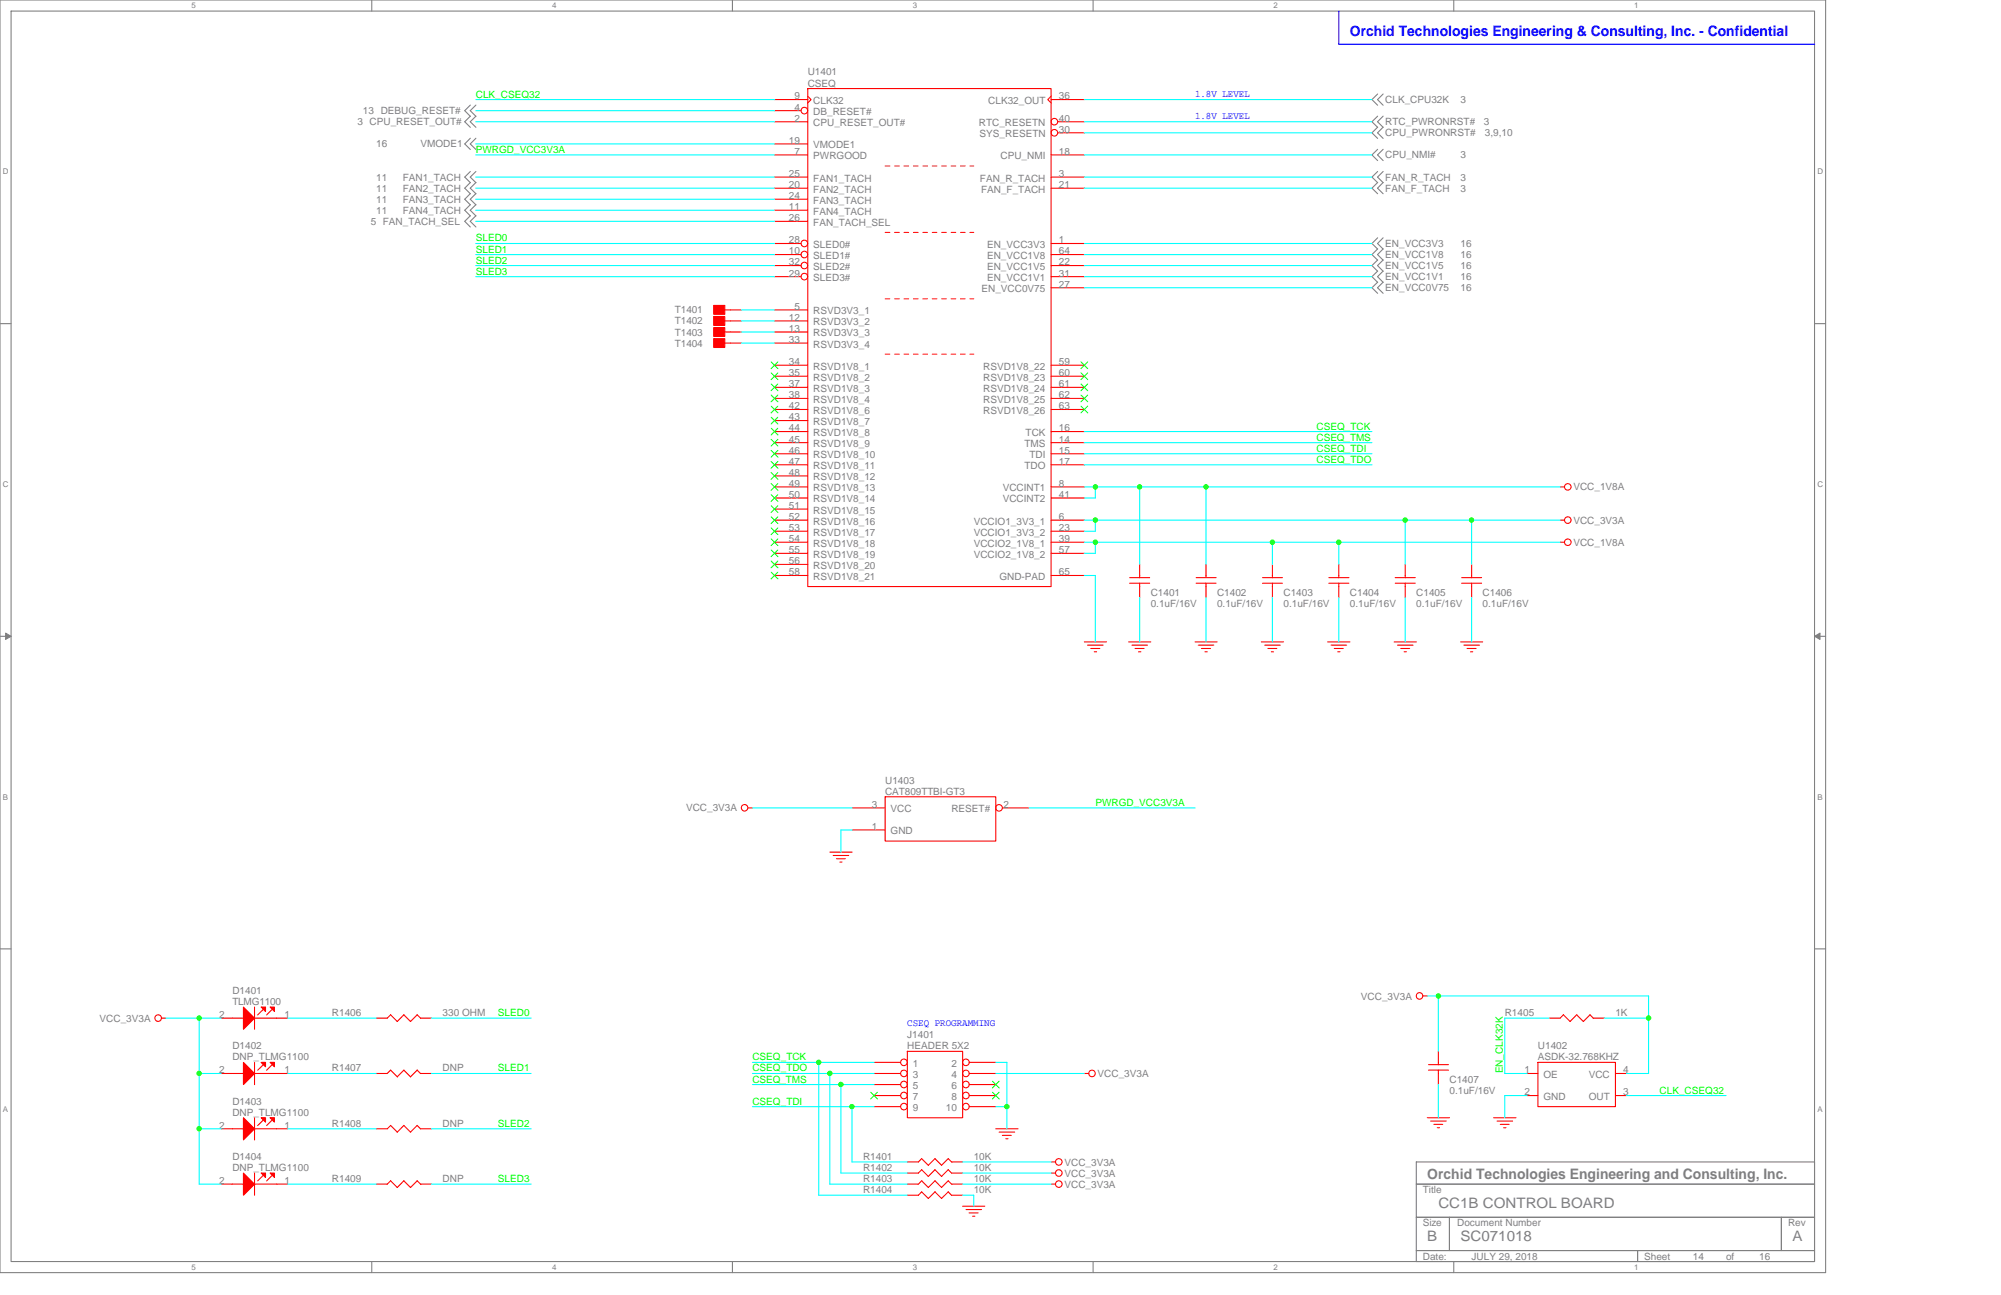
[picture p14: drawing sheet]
<svg xmlns="http://www.w3.org/2000/svg" width="432mm" height="279mm" viewBox="0 0 432 279" stroke-linecap="round" stroke-linejoin="round" font-family="sans-serif">
<defs><g id="words">
<text font-size="3.1" fill="#00f" x="291.3" y="7.7">Orchid Technologies Engineering &amp; Consulting, Inc. - Confidential</text>
<g font-size="3.1" fill="#808080">
<text x="308" y="254.3">Orchid Technologies Engineering and Consulting, Inc.</text>
<text x="310.4" y="260.7">CC1B CONTROL BOARD</text>
<text x="308" y="267.8">B</text>
<text x="315.2" y="267.8">SC071018</text>
<text x="386.8" y="267.8">A</text>
</g>
<g font-size="2.2" fill="#808080">
<text x="174.3" y="16.3">U1401</text>
<text x="171.4" y="21.5">9</text>
<text x="171.4" y="23.9">4</text>
<text x="174.3" y="18.7">CSEQ</text>
<text x="175.5" y="22.5">CLK32</text>
<text x="213.3" y="22.5">CLK32_OUT</text>
<text x="228.5" y="21.5">36</text>
<text x="298.9" y="22.2">CLK_CPU32K</text>
<text x="315.2" y="22.2">3</text>
<text x="77.1" y="27">3 CPU_RESET_OUT#</text>
<text x="78.3" y="24.6">13 DEBUG_RESET#</text>
<text x="171.4" y="26.2">2</text>
<text x="175.5" y="24.8">DB_RESET#</text>
<text x="175.5" y="27.2">CPU_RESET_OUT#</text>
<text x="211.2" y="27.2">RTC_RESETN</text>
<text x="211.4" y="29.6">SYS_RESETN</text>
<text x="228.5" y="28.6">30</text>
<text x="228.5" y="26.2">40</text>
<text x="298.9" y="29.4">CPU_PWRONRST#</text>
<text x="298.9" y="27">RTC_PWRONRST#</text>
<text x="320.2" y="27">3</text>
<text x="320.4" y="29.4">3,9,10</text>
<text x="81.2" y="31.8">16</text>
<text x="90.7" y="31.8">VMODE1</text>
<text x="170.2" y="31">19</text>
<text x="171.4" y="33.4">7</text>
<text x="175.5" y="34.4">PWRGOOD</text>
<text x="175.5" y="32">VMODE1</text>
<text x="215.9" y="34.4">CPU_NMI</text>
<text x="228.5" y="33.4">18</text>
<text x="298.9" y="34.2">CPU_NMI#</text>
<text x="315.2" y="34.2">3</text>
<text x="81.2" y="39">11</text>
<text x="81.2" y="41.3">11</text>
<text x="86.9" y="39">FAN1_TACH</text>
<text x="86.9" y="41.3">FAN2_TACH</text>
<text x="170.2" y="40.6">20</text>
<text x="170.2" y="38.2">25</text>
<text x="175.5" y="41.6">FAN2_TACH</text>
<text x="175.5" y="39.2">FAN1_TACH</text>
<text x="211.5" y="39.2">FAN_R_TACH</text>
<text x="211.7" y="41.6">FAN_F_TACH</text>
<text x="228.5" y="40.6">21</text>
<text x="228.5" y="38.2">3</text>
<text x="298.9" y="39">FAN_R_TACH</text>
<text x="298.9" y="41.3">FAN_F_TACH</text>
<text x="315.2" y="39">3</text>
<text x="315.2" y="41.3">3</text>
<text x="81.2" y="43.7">11</text>
<text x="81.2" y="46.1">11</text>
<text x="86.9" y="43.7">FAN3_TACH</text>
<text x="86.9" y="46.1">FAN4_TACH</text>
<text x="170.2" y="45.3">11</text>
<text x="170.2" y="43">24</text>
<text x="170.2" y="47.7">26</text>
<text x="175.5" y="46.3">FAN4_TACH</text>
<text x="175.5" y="44">FAN3_TACH</text>
<text x="80" y="48.5">5 FAN_TACH_SEL</text>
<text x="170.2" y="52.5">28</text>
<text x="175.5" y="53.5">SLED0#</text>
<text x="175.5" y="48.7">FAN_TACH_SEL</text>
<text x="213" y="53.5">EN_VCC3V3</text>
<text x="228.5" y="52.5">1</text>
<text x="298.9" y="53.3">EN_VCC3V3</text>
<text x="315.2" y="53.3">16</text>
<text x="170.2" y="54.9">10</text>
<text x="170.2" y="57.3">32</text>
<text x="170.2" y="59.7">29</text>
<text x="175.5" y="55.9">SLED1#</text>
<text x="175.5" y="58.3">SLED2#</text>
<text x="213" y="58.3">EN_VCC1V5</text>
<text x="213" y="55.9">EN_VCC1V8</text>
<text x="228.5" y="57.3">22</text>
<text x="228.5" y="54.9">64</text>
<text x="228.5" y="59.7">31</text>
<text x="298.9" y="55.7">EN_VCC1V8</text>
<text x="298.9" y="58.1">EN_VCC1V5</text>
<text x="315.2" y="55.7">16</text>
<text x="315.2" y="58.1">16</text>
<text x="175.5" y="60.7">SLED3#</text>
<text x="211.8" y="63.1">EN_VCC0V75</text>
<text x="213" y="60.7">EN_VCC1V1</text>
<text x="228.5" y="62.1">27</text>
<text x="298.9" y="60.5">EN_VCC1V1</text>
<text x="298.9" y="62.8">EN_VCC0V75</text>
<text x="315.2" y="62.8">16</text>
<text x="315.2" y="60.5">16</text>
<text x="145.6" y="67.6">T1401</text>
<text x="145.6" y="70">T1402</text>
<text x="170.2" y="69.2">12</text>
<text x="170.2" y="71.6">13</text>
<text x="171.4" y="66.8">5</text>
<text x="175.5" y="67.8">RSVD3V3_1</text>
<text x="175.5" y="70.2">RSVD3V3_2</text>
<text x="145.6" y="72.4">T1403</text>
<text x="145.6" y="74.8">T1404</text>
<text x="170.2" y="74">33</text>
<text x="175.5" y="72.6">RSVD3V3_3</text>
<text x="175.5" y="75">RSVD3V3_4</text>
<text x="170.2" y="78.8">34</text>
<text x="170.2" y="81.2">35</text>
<text x="170.2" y="83.5">37</text>
<text x="175.5" y="79.8">RSVD1V8_1</text>
<text x="175.5" y="82.1">RSVD1V8_2</text>
<text x="212.2" y="79.8">RSVD1V8_22</text>
<text x="212.2" y="82.1">RSVD1V8_23</text>
<text x="228.5" y="78.8">59</text>
<text x="228.5" y="81.2">60</text>
<text x="228.5" y="83.5">61</text>
<text x="170.2" y="85.9">38</text>
<text x="170.2" y="88.3">42</text>
<text x="175.5" y="84.5">RSVD1V8_3</text>
<text x="175.5" y="86.9">RSVD1V8_4</text>
<text x="175.5" y="89.3">RSVD1V8_6</text>
<text x="212.2" y="84.5">RSVD1V8_24</text>
<text x="212.2" y="86.9">RSVD1V8_25</text>
<text x="212.2" y="89.3">RSVD1V8_26</text>
<text x="228.5" y="85.9">62</text>
<text x="228.5" y="88.3">63</text>
<text x="170.2" y="90.7">43</text>
<text x="170.2" y="93.1">44</text>
<text x="170.2" y="95.5">45</text>
<text x="175.5" y="91.7">RSVD1V8_7</text>
<text x="175.5" y="94.1">RSVD1V8_8</text>
<text x="221.3" y="94.1">TCK</text>
<text x="228.5" y="95.5">14</text>
<text x="228.5" y="93.1">16</text>
<text x="170.2" y="97.9">46</text>
<text x="170.2" y="100.3">47</text>
<text x="175.5" y="96.5">RSVD1V8_9</text>
<text x="175.5" y="98.9">RSVD1V8_10</text>
<text x="175.5" y="101.3">RSVD1V8_11</text>
<text x="221.1" y="96.5">TMS</text>
<text x="221.1" y="101.3">TDO</text>
<text x="222.2" y="98.9">TDI</text>
<text x="228.5" y="97.9">15</text>
<text x="228.5" y="100.3">17</text>
<text x="170.2" y="102.7">48</text>
<text x="170.2" y="105">49</text>
<text x="170.2" y="107.4">50</text>
<text x="175.5" y="103.7">RSVD1V8_12</text>
<text x="175.5" y="106">RSVD1V8_13</text>
<text x="216.4" y="106">VCCINT1</text>
<text x="228.5" y="105">8</text>
<text x="228.5" y="107.4">41</text>
<text x="339.5" y="105.8">VCC_1V8A</text>
<text x="170.2" y="109.8">51</text>
<text x="170.2" y="112.2">52</text>
<text x="175.5" y="108.4">RSVD1V8_14</text>
<text x="175.5" y="110.8">RSVD1V8_15</text>
<text x="175.5" y="113.2">RSVD1V8_16</text>
<text x="210.1" y="113.2">VCCIO1_3V3_1</text>
<text x="216.4" y="108.4">VCCINT2</text>
<text x="228.5" y="112.2">6</text>
<text x="339.5" y="113">VCC_3V3A</text>
<text x="170.2" y="114.6">53</text>
<text x="170.2" y="117">54</text>
<text x="170.2" y="119.4">55</text>
<text x="175.5" y="115.6">RSVD1V8_17</text>
<text x="175.5" y="118">RSVD1V8_18</text>
<text x="210.1" y="115.6">VCCIO1_3V3_2</text>
<text x="210.1" y="118">VCCIO2_1V8_1</text>
<text x="228.5" y="119.4">57</text>
<text x="228.5" y="114.6">23</text>
<text x="228.5" y="117">39</text>
<text x="339.5" y="117.8">VCC_1V8A</text>
<text x="170.2" y="121.8">56</text>
<text x="170.2" y="124.1">58</text>
<text x="175.5" y="120.4">RSVD1V8_19</text>
<text x="175.5" y="122.7">RSVD1V8_20</text>
<text x="175.5" y="125.1">RSVD1V8_21</text>
<text x="210.1" y="120.4">VCCIO2_1V8_2</text>
<text x="215.7" y="125.1">GND-PAD</text>
<text x="228.5" y="124.1">65</text>
<text x="248.3" y="128.5">C1401</text>
<text x="248.3" y="130.9">0.1uF/16V</text>
<text x="262.6" y="128.5">C1402</text>
<text x="262.6" y="130.9">0.1uF/16V</text>
<text x="277" y="128.5">C1403</text>
<text x="277" y="130.9">0.1uF/16V</text>
<text x="291.3" y="128.5">C1404</text>
<text x="291.3" y="130.9">0.1uF/16V</text>
<text x="305.6" y="128.5">C1405</text>
<text x="305.6" y="130.9">0.1uF/16V</text>
<text x="319.9" y="128.5">C1406</text>
<text x="319.9" y="130.9">0.1uF/16V</text>
<text x="191" y="169.1">U1403</text>
<text x="191" y="171.5">CAT809TTBI-GT3</text>
<text x="148" y="175">VCC_3V3A</text>
<text x="188.1" y="179">1</text>
<text x="188.1" y="174.3">3</text>
<text x="192.2" y="175.3">VCC</text>
<text x="205.3" y="175.3">RESET#</text>
<text x="216.6" y="174.3">2</text>
<text x="192.2" y="180">GND</text>
<text x="50.1" y="214.4">D1401</text>
<text x="293.7" y="215.6">VCC_3V3A</text>
<text x="21.5" y="220.4">VCC_3V3A</text>
<text x="47.3" y="219.6">2</text>
<text x="50.1" y="216.8">TLMG1100</text>
<text x="61.4" y="219.6">1</text>
<text x="71.6" y="219.2">R1406</text>
<text x="95.5" y="219.2">330 OHM</text>
<text x="324.7" y="219.2">R1405</text>
<text x="348.6" y="219.2">1K</text>
<text x="50.1" y="226.4">D1402</text>
<text x="195.8" y="224">J1401</text>
<text x="195.8" y="226.4">HEADER 5X2</text>
<text x="331.9" y="226.4">U1402</text>
<text x="47.3" y="231.6">2</text>
<text x="50.1" y="228.8">DNP_TLMG1100</text>
<text x="61.4" y="231.6">1</text>
<text x="71.6" y="231.2">R1407</text>
<text x="95.5" y="231.2">DNP</text>
<text x="197" y="230.2">1</text>
<text x="197" y="232.6">3</text>
<text x="205.3" y="230.2">2</text>
<text x="205.3" y="232.6">4</text>
<text x="236.9" y="232.3">VCC_3V3A</text>
<text x="312.8" y="233.6">C1407</text>
<text x="329" y="231.6">1</text>
<text x="331.9" y="228.8">ASDK-32.768KHZ</text>
<text x="333.1" y="232.6">OE</text>
<text x="342.8" y="232.6">VCC</text>
<text x="350.3" y="231.6">4</text>
<text x="50.1" y="238.3">D1403</text>
<text x="197" y="235">5</text>
<text x="197" y="237.3">7</text>
<text x="197" y="239.7">9</text>
<text x="204.1" y="239.7">10</text>
<text x="205.3" y="235">6</text>
<text x="205.3" y="237.3">8</text>
<text x="312.8" y="235.9">0.1uF/16V</text>
<text x="329" y="236.3">2</text>
<text x="333.1" y="237.3">GND</text>
<text x="342.9" y="237.3">OUT</text>
<text x="350.3" y="236.3">3</text>
<text x="47.3" y="243.5">2</text>
<text x="50.1" y="240.7">DNP_TLMG1100</text>
<text x="61.4" y="243.5">1</text>
<text x="71.6" y="243.1">R1408</text>
<text x="95.5" y="243.1">DNP</text>
<text x="50.1" y="250.3">D1404</text>
<text x="186.2" y="250.3">R1401</text>
<text x="210.1" y="250.3">10K</text>
<text x="229.7" y="251.5">VCC_3V3A</text>
<text x="47.3" y="255.5">2</text>
<text x="50.1" y="252.6">DNP_TLMG1100</text>
<text x="61.4" y="255.5">1</text>
<text x="71.6" y="255">R1409</text>
<text x="95.5" y="255">DNP</text>
<text x="186.2" y="252.6">R1402</text>
<text x="186.2" y="255">R1403</text>
<text x="186.2" y="257.4">R1404</text>
<text x="210.1" y="252.6">10K</text>
<text x="210.1" y="255">10K</text>
<text x="210.1" y="257.4">10K</text>
<text x="229.7" y="253.9">VCC_3V3A</text>
<text x="229.7" y="256.2">VCC_3V3A</text>
<text x="307" y="257.4">Title</text>
<text x="307" y="264.6">Size</text>
<text x="314.5" y="264.6">Document Number</text>
<text x="385.8" y="264.6">Rev</text>
<text x="307" y="271.8">Date:</text>
<text x="317.6" y="271.8">JULY 29, 2018</text>
<text x="354.8" y="271.8">Sheet</text>
<text x="365.3" y="271.8">14</text>
<text x="372.5" y="271.8">of</text>
<text x="379.6" y="271.8">16</text>
</g>
<g font-size="2.2" fill="#0f0">
<text x="102.7" y="21.1">CLK_CSEQ32</text>
<text x="102.7" y="33">PWRGD_VCC3V3A</text>
<text x="102.7" y="52.1">SLED0</text>
<text x="102.7" y="54.5">SLED1</text>
<text x="102.7" y="56.9">SLED2</text>
<text x="102.7" y="59.2">SLED3</text>
<text x="284.1" y="92.7">CSEQ_TCK</text>
<text x="284.1" y="95.1">CSEQ_TMS</text>
<text x="284.1" y="97.5">CSEQ_TDI</text>
<text x="284.1" y="99.8">CSEQ_TDO</text>
<text x="236.4" y="173.9">PWRGD_VCC3V3A</text>
<text x="107.4" y="219.2">SLED0</text>
<text x="107.4" y="231.2">SLED1</text>
<text x="162.4" y="228.8">CSEQ_TCK</text>
<text x="162.4" y="231.2">CSEQ_TDO</text>
<text x="162.4" y="233.6">CSEQ_TMS</text>
<text x="324.3" y="231.6" transform="rotate(-90 324.3 231.6)">EN_CLK32K</text>
<text x="162.4" y="238.3">CSEQ_TDI</text>
<text x="358.1" y="235.9">CLK_CSEQ32</text>
<text x="107.4" y="243.1">SLED2</text>
<text x="107.4" y="255">SLED3</text>
</g>
<g font-size="2.2" fill="#00f">
<text x="257.9" y="20.8">1.8V LEVEL</text>
<text x="257.9" y="25.6">1.8V LEVEL</text>
<text x="195.8" y="221.4">CSEQ PROGRAMMING</text>
</g>
<g font-size="1.7" fill="#808080">
<text x="41.3" y="1.8">5</text>
<text x="119.1" y="1.8">4</text>
<text x="197" y="1.8">3</text>
<text x="274.8" y="1.8">2</text>
<text x="352.6" y="1.8">1</text>
<text x=".6" y="37.6">D</text>
<text x="392.2" y="37.6">D</text>
<text x=".6" y="105.1">C</text>
<text x="392.2" y="105.1">C</text>
<text x=".6" y="172.5">B</text>
<text x="392.2" y="172.5">B</text>
<text x=".6" y="240">A</text>
<text x="392.2" y="240">A</text>
<text x="41.3" y="274">5</text>
<text x="119.1" y="274">4</text>
<text x="197" y="274">3</text>
<text x="274.8" y="274">2</text>
<text x="352.6" y="274">1</text>
</g>
</g></defs>
<path d="M0 0h394v274.6h-394zM2.4 2.4h389.2v269.8h-389.2z" fill="none" stroke="#808080" stroke-width=".23"/>
<g fill="#fff">
<path d="M41.3 .3h.9v1.8h-.9z"/>
<path d="M41.3 272.4h.9v1.9h-.9z"/>
</g>
<path d="M80.2 0v2.4M80.2 272.2v2.4" fill="none" stroke="#808080" stroke-width=".23"/>
<g fill="#fff">
<path d="M119.1 .3h1v1.8h-1z"/>
<path d="M119.1 272.4h1v1.9h-1z"/>
</g>
<path d="M158.1 0v2.4M158.1 272.2v2.4" fill="none" stroke="#808080" stroke-width=".23"/>
<g fill="#fff">
<path d="M197 .3h.9v1.8h-.9z"/>
<path d="M197 272.4h.9v1.9h-.9z"/>
</g>
<path d="M235.9 0v2.4M235.9 272.2v2.4" fill="none" stroke="#808080" stroke-width=".23"/>
<g fill="#fff">
<path d="M274.8 .3h.9v1.8h-.9z"/>
<path d="M274.8 272.4h.9v1.9h-.9z"/>
</g>
<path d="M313.7 0v2.4M313.7 272.2v2.4" fill="none" stroke="#808080" stroke-width=".23"/>
<g fill="#fff">
<path d="M352.6 .3h.9v1.8h-.9z"/>
<path d="M352.6 272.4h.9v1.9h-.9z"/>
<path d="M.6 36.1h1.2v1.9h-1.2z"/>
<path d="M392.2 36.1h1.2v1.9h-1.2z"/>
<path d="M.6 103.5h1.2v1.9h-1.2z"/>
<path d="M392.2 103.5h1.2v1.9h-1.2z"/>
</g>
<path d="M0 69.8h2.4M391.6 69.8h2.4" fill="none" stroke="#808080" stroke-width=".23"/>
<g fill="#fff">
<path d="M.6 171h1.1v1.9h-1.1z"/>
<path d="M392.2 171h1.1v1.9h-1.1z"/>
</g>
<path d="M0 137.3h2.4M391.6 137.3h2.4" fill="none" stroke="#808080" stroke-width=".23"/>
<g fill="#808080" stroke="#808080" stroke-width=".22">
<path d="M1.2 136.6l1.2 .7-1.2 .7z"/>
<path d="M391.6 137.3l1.1-.7v1.4z"/>
</g>
<g fill="#fff">
<path d="M.6 238.4h1.1v1.9h-1.1z"/>
<path d="M392.2 238.4h1.1v1.9h-1.1z"/>
</g>
<g fill="none" stroke="#808080" stroke-width=".23">
<path d="M101.5 22.7l-1.2 1.2 1.2 1.2-1.2 1.2 1.2 1.2M101.5 29.8l-1.2 1.3 1.2 1.2M101.5 37l-1.2 1.2 1.2 1.2M101.5 39.4l-1.2 1.2 1.2 1.2M102.7 22.7l-1.2 1.2 1.2 1.2-1.2 1.2 1.2 1.2M102.7 29.8l-1.2 1.3 1.2 1.2M102.7 37l-1.2 1.2 1.2 1.2M102.7 39.4l-1.2 1.2 1.2 1.2M297.3 27.4l-1.2 1.3 1.2 1.2M297.3 20.3l-1.2 1.2 1.2 1.2M297.3 25.1l-1.2 1.2 1.2 1.2M297.3 32.2l-1.2 1.2 1.2 1.2"/>
<path d="M297.3 37l-1.2 1.2 1.2 1.2M297.3 39.4l-1.2 1.2 1.2 1.2M298.5 27.4l-1.2 1.3 1.2 1.2M298.5 20.3l-1.2 1.2 1.2 1.2M298.5 25.1l-1.2 1.2 1.2 1.2M298.5 32.2l-1.2 1.2 1.2 1.2M298.5 37l-1.2 1.2 1.2 1.2M298.5 39.4l-1.2 1.2 1.2 1.2M101.5 41.8l-1.2 1.2 1.2 1.2M101.5 44.2l-1.2 1.2 1.2 1.2M101.5 46.5l-1.2 1.3 1.2 1.2M102.7 41.8l-1.2 1.2 1.2 1.2"/>
<path d="M102.7 44.2l-1.2 1.2 1.2 1.2M102.7 46.5l-1.2 1.3 1.2 1.2M297.3 51.3l-1.2 1.2 1.2 1.2M297.3 53.7l-1.2 1.2 1.2 1.2M297.3 56.1l-1.2 1.2 1.2 1.2M297.3 58.5l-1.2 1.2 1.2 1.2M298.5 51.3l-1.2 1.2 1.2 1.2M298.5 53.7l-1.2 1.2 1.2 1.2M298.5 56.1l-1.2 1.2 1.2 1.2M298.5 58.5l-1.2 1.2 1.2 1.2M297.3 60.9l-1.2 1.2 1.2 1.2M298.5 60.9l-1.2 1.2 1.2 1.2"/>
<path d="M0 204.7h2.4M391.6 204.7h2.4M305.6 250.7h86v4.8h-86zM305.6 255.5h86v7.1h-86zM305.6 262.6h7.2v7.2h-7.2zM305.6 269.8h47.8v2.4h-47.8zM312.8 262.6h71.6v7.2h-71.6zM353.4 269.8h38.2v2.4h-38.2zM384.4 262.6h7.2v7.2h-7.2z"/>
</g>
<path d="M288.9 2.4v7.2l102.7-.1" fill="none" stroke="#00f" stroke-width=".23"/>
<g fill="none" stroke="#f00" stroke-width=".23">
<path d="M174.3 19.1h52.5v107.5h-52.5zM167.1 21.5h7.2M167.1 23.9h5.8M167.1 33.4h7.2M167.1 26.3h7.2M167.1 38.2h7.2M167.1 31.1h7.2M174.3 20.8l.7 .7-.7 .7M226.8 33.4h7.2M226.8 38.2h7.2M226.8 20.8l-.7 .7 .7 .7M226.8 21.5h7.2"/>
<path d="M228.3 28.7h5.7M228.3 26.3h5.7M167.1 52.5h5.8M167.1 54.9h5.8M167.1 57.3h5.8M167.1 59.7h5.8M167.1 40.6h7.2M167.1 45.4h7.2M167.1 43h7.2M167.1 47.8h7.2M226.8 52.5h7.2M226.8 54.9h7.2"/>
<path d="M226.8 57.3h7.2M226.8 59.7h7.2M226.8 40.6h7.2M156.4 66.9h3.6M156.4 69.2h3.6M156.4 71.6h3.6M156.4 74h3.6M167.1 66.9h7.2M167.1 69.2h7.2M167.1 71.6h7.2M167.1 78.8h7.2M167.1 74h7.2"/>
<path d="M226.8 62.1h7.2M226.8 78.8h7.2M167.1 97.9h7.2M167.1 95.5h7.2M167.1 93.1h7.2M167.1 81.2h7.2M167.1 83.6h7.2M167.1 86h7.2M167.1 88.3h7.2M167.1 90.7h7.2M226.8 97.9h7.2M226.8 95.5h7.2"/>
<path d="M226.8 93.1h7.2M226.8 81.2h7.2M226.8 83.6h7.2M226.8 86h7.2M226.8 88.3h7.2M167.1 117h7.2M167.1 105.1h7.2M167.1 112.2h7.2M167.1 119.4h7.2M167.1 114.6h7.2M167.1 100.3h7.2M167.1 107.4h7.2"/>
<path d="M167.1 102.7h7.2M167.1 109.8h7.2M226.8 117h7.2M226.8 105.1h7.2M226.8 112.2h7.2M226.8 119.4h7.2M226.8 114.6h7.2M226.8 100.3h7.2M226.8 107.4h7.2M336.6 117h1M336.6 105.1h1M336.6 112.2h1"/>
<path d="M167.1 124.2h7.2M167.1 121.8h7.2M226.8 124.2h7.2M234 138.5h4.8M234.7 139.2h3.4M235.4 139.9h1.9M243.5 138.5h4.8M243.8 125.8h4.3M243.8 124.6h4.3M244.3 139.2h3.3M244.9 139.9h2M245.9 121.8v2.9"/>
<path d="M245.9 125.8v3.1M257.9 138.5h4.8M258.1 125.8h4.3M258.1 124.6h4.3M258.6 139.2h3.3M259.3 139.9h1.9M260.2 121.8v2.9M260.2 125.8v3.1M272.2 138.5h4.8M272.4 125.8h4.4M272.4 124.6h4.4M272.9 139.2h3.4"/>
<path d="M273.6 139.9h1.9M274.6 121.8v2.9M274.6 125.8v3.1M286.5 138.5h4.8M286.7 125.8h4.4M286.7 124.6h4.4M287.2 139.2h3.4M287.9 139.9h2M288.9 121.8v2.9M288.9 125.8v3.1M300.8 138.5h4.8M301.1 125.8h4.3"/>
<path d="M301.1 124.6h4.3M301.6 139.2h3.3M302.3 139.9h1.9M303.2 121.8v2.9M303.2 125.8v3.1M315.2 138.5h4.8M315.4 125.8h4.3M315.4 124.6h4.3M315.9 139.2h3.4M316.6 139.9h1.9M317.6 121.8v2.9M317.6 125.8v3.1"/>
<path d="M236.1 140.6h.5M245.7 140.6h.5M260 140.6h.5M274.3 140.6h.5M288.7 140.6h.5M303 140.6h.5M317.3 140.6h.5M161.4 174.3h1M183.9 174.3h7.1M183.9 179.1h7.1M191 171.9h23.9v9.6h-23.9zM216.3 174.3h5.8"/>
<path d="M179.1 183.9h4.8M179.8 184.6h3.4M180.5 185.3h1.9M181.2 186h.5M34.9 219.7h.9M47.8 219.7h4.8M54.9 217.3v4.8M56.8 217.8l-1.2 1.2M58.7 217.8l-1.2 1.2M62.1 219.7h-7.2M84.3 218.9l1.4 1.5M84.3 218.9l-.7 .8h-2.4"/>
<path d="M87.1 218.9l1.5 1.5M87.2 218.9l-1.5 1.5M93.1 219.7h-2.4l-.7-.8-1.4 1.5M307 214.9h1M334.3 219.7h2.4l.7-.8 1.4 1.5M346.2 219.7h-2.4l-.7-.8-1.4 1.5M47.8 231.6h4.8M54.9 231.6h7.2M54.9 229.2v4.8M56.8 229.7l-1.2 1.2M58.7 229.7l-1.2 1.2M84.3 230.9l1.4 1.4"/>
<path d="M84.3 230.9l-.7 .7h-2.4M87.1 230.9l1.5 1.4M87.2 230.9l-1.5 1.4M90 230.9l.8 .7M90 230.9l-1.4 1.4M90.7 231.6h2.4M188.6 231.6h5.8M188.6 236.4h5.8M188.6 229.2h5.8M188.6 234h5.8M188.6 238.8h5.8M195.8 226.8h11.9v14.4h-11.9z"/>
<path d="M209.2 231.6h5.7M209.2 236.4h5.7M209.2 229.2h5.7M209.2 234h5.7M209.2 238.8h5.7M234 231.6h.9M308.3 230.9h4.3M308.3 229.7h4.3M310.4 226.8v2.9M310.4 230.9v3.1M329.5 231.6h2.4M329.5 236.4h2.4"/>
<path d="M331.9 229.2h16.7v9.6h-16.7zM338.8 220.4l1.5-1.5 1.4 1.5M348.6 231.6h2.4M348.6 236.4h2.4M47.8 243.5h4.8M47.8 255.5h4.8M54.9 255.5h7.2M54.9 241.2v4.8M54.9 253.1v4.8M56.8 241.6l-1.2 1.2M56.8 253.6l-1.2 1.2M58.7 241.6l-1.2 1.2"/>
<path d="M58.7 253.6l-1.2 1.2M62.1 243.5h-7.2M84.3 242.8l-.7 .7h-2.4M84.3 254.7l-.7 .8h-2.4M87.1 254.8l1.5 1.4 1.4-1.4 .7 .7h2.4M87.1 242.8l1.5 1.5 1.4-1.5 .8 .8M87.2 242.8l-1.5 1.5-1.4-1.5M87.2 254.7l-1.5 1.5-1.4-1.4M90.7 243.5h2.4M195.8 253.1h2.4l.7-.8 1.4 1.5M195.8 255.5h2.4l.7-.8 1.4 1.5M198.9 250l1.4 1.4"/>
<path d="M198.9 257.2l1.4 1.4M198.9 250l-.7 .7h-2.4M198.9 257.1l-.7 .8h-2.4M200.3 253.8l1.5-1.5 1.4 1.5M200.3 256.2l1.5-1.5 1.4 1.5M201.8 250l1.4 1.4M201.8 257.2l1.4 1.4M201.8 250l-1.5 1.4M201.8 257.1l-1.5 1.5M204.6 250l.8 .7M204.6 257.2l.8 .7M204.6 250l-1.4 1.4"/>
<path d="M204.6 257.1l-1.4 1.5M205.3 250.7h2.4M205.3 253.1h2.4M205.3 255.5h2.4M205.3 257.9h2.4M205.4 253.1l-.8-.8-1.4 1.5M205.4 255.5l-.8-.8-1.4 1.5M214.9 243.5h4.8M215.6 244.3h3.4M216.3 245h1.9M217 245.7h.5M226.8 250.7h1"/>
<path d="M226.8 253.1h1M226.8 255.5h1M308 241.2h4.8M308.7 241.9h3.4M309.4 242.6h1.9M310.2 243.3h.4M322.3 241.2h4.8M323 241.9h3.4M323.7 242.6h2M324.5 243.3h.5M207.7 260.2h4.8M208.4 261h3.4"/>
<path d="M209.1 261.7h2M209.9 262.4h.5"/>
<circle cx="173.6" cy="23.9" r=".71"/>
<circle cx="227.5" cy="28.6" r=".71"/>
<circle cx="227.5" cy="26.3" r=".71"/>
<circle cx="173.6" cy="52.5" r=".71"/>
<circle cx="173.6" cy="57.3" r=".71"/>
<circle cx="173.6" cy="59.7" r=".71"/>
<circle cx="173.6" cy="54.9" r=".71"/>
<circle cx="338.3" cy="112.2" r=".71"/>
<circle cx="338.3" cy="117" r=".71"/>
<circle cx="338.3" cy="105.1" r=".71"/>
<circle cx="160.7" cy="174.3" r=".7"/>
<circle cx="215.6" cy="174.3" r=".71"/>
<circle cx="34.1" cy="219.7" r=".71"/>
<circle cx="306.3" cy="214.9" r=".7"/>
<circle cx="195.1" cy="231.6" r=".71"/>
<circle cx="195.1" cy="236.4" r=".71"/>
<circle cx="195.1" cy="234" r=".71"/>
<circle cx="195.1" cy="238.7" r=".71"/>
<circle cx="195.1" cy="229.2" r=".71"/>
<circle cx="208.4" cy="229.2" r=".71"/>
<circle cx="208.4" cy="234" r=".71"/>
<circle cx="208.4" cy="236.4" r=".71"/>
<circle cx="208.4" cy="231.6" r=".71"/>
<circle cx="208.4" cy="238.7" r=".71"/>
<circle cx="235.6" cy="231.6" r=".7"/>
<circle cx="228.5" cy="250.7" r=".71"/>
<circle cx="228.5" cy="253.1" r=".71"/>
<circle cx="228.5" cy="255.5" r=".71"/>
</g>
<g fill="none" stroke="#0f0" stroke-width=".22">
<path d="M166.4 78.1l1.5 1.4M167.9 78.1l-1.5 1.4M233.3 78.1l1.4 1.4M234.7 78.1l-1.4 1.4M166.4 80.5l1.5 1.4M166.4 82.8l1.5 1.5M166.4 85.2l1.5 1.5M166.4 87.6l1.5 1.5M166.4 90l1.5 1.5M166.4 92.4l1.5 1.5M166.4 94.8l1.5 1.4M166.4 97.2l1.5 1.4"/>
<path d="M166.4 99.6l1.5 1.4M167.9 80.5l-1.5 1.4M167.9 82.8l-1.5 1.5M167.9 85.2l-1.5 1.5M167.9 87.6l-1.5 1.5M167.9 90l-1.5 1.5M167.9 92.4l-1.5 1.5M167.9 94.8l-1.5 1.4M167.9 97.2l-1.5 1.4M167.9 99.6l-1.5 1.4M233.3 80.5l1.4 1.4M233.3 82.8l1.4 1.5"/>
<path d="M233.3 85.2l1.4 1.5M233.3 87.6l1.4 1.5M234.7 80.5l-1.4 1.4M234.7 82.8l-1.4 1.5M234.7 85.2l-1.4 1.5M234.7 87.6l-1.4 1.5M166.4 102l1.5 1.4M166.4 104.3l1.5 1.5M166.4 106.7l1.5 1.5M166.4 109.1l1.5 1.5M166.4 111.5l1.5 1.5M166.4 113.9l1.5 1.5"/>
<path d="M166.4 116.3l1.5 1.4M166.4 118.7l1.5 1.4M167.9 102l-1.5 1.4M167.9 104.3l-1.5 1.5M167.9 106.7l-1.5 1.5M167.9 109.1l-1.5 1.5M167.9 111.5l-1.5 1.5M167.9 113.9l-1.5 1.5M167.9 116.3l-1.5 1.4M167.9 118.7l-1.5 1.4M166.4 121.1l1.5 1.4M166.4 123.4l1.5 1.5"/>
<path d="M167.9 121.1l-1.5 1.4M167.9 123.4l-1.5 1.5M187.9 235.6l1.5 1.5M189.3 235.6l-1.4 1.5M214.2 233.3l1.4 1.4M214.2 235.6l1.4 1.5M215.6 233.3l-1.5 1.4M215.6 235.6l-1.5 1.5"/>
</g>
<g fill="#f00" stroke="#f00" stroke-width=".23">
<path d="M52.5 229.2l2.4 2.4-2.4 2.4z" fill-rule="evenodd"/>
<path d="M56.3 229.2h1v1z" fill-rule="evenodd"/>
<path d="M58.3 229.2h.9v1z" fill-rule="evenodd"/>
<path d="M52.5 241.2l2.4 2.3-2.4 2.4z" fill-rule="evenodd"/>
<path d="M56.3 241.2h1v.9z" fill-rule="evenodd"/>
<path d="M58.3 241.2h.9v.9z" fill-rule="evenodd"/>
<path d="M52.5 253.1l2.4 2.4-2.4 2.4z" fill-rule="evenodd"/>
<path d="M56.3 253.1h1v.9z" fill-rule="evenodd"/>
<path d="M58.3 253.1h.9v.9z" fill-rule="evenodd"/>
<path d="M52.5 217.3l2.4 2.4-2.4 2.4z" fill-rule="evenodd"/>
<path d="M56.3 217.3h1v.9z" fill-rule="evenodd"/>
<path d="M58.3 217.3h.9v.9z" fill-rule="evenodd"/>
<path d="M154 65.9h2.4v1.9h-2.4z" fill-rule="evenodd"/>
<path d="M154 68.3h2.4v1.9h-2.4z" fill-rule="evenodd"/>
<path d="M154 70.7h2.4v1.9h-2.4z" fill-rule="evenodd"/>
<path d="M154 73.1h2.4v1.9h-2.4z" fill-rule="evenodd"/>
</g>
<path d="M191 35.8h19.1M191 50.1h19.1M191 64.5h19.1M191 76.4h19.1" fill="none" stroke="#f00" stroke-width=".22" stroke-dasharray="1 1 1 1 1 1 1 1"/>
<g fill="none" stroke="#0ff" stroke-width=".23">
<path d="M102.7 26.3h64.4M102.7 33.4h64.4M102.7 38.2h64.4M102.7 31.1h64.4M102.7 23.9h64.5M102.7 21.5h64.5M234 26.3h62.1M234 33.4h62.1M234 21.5h62.1M234 28.7h62.1M234 38.2h62.1M102.7 47.8h64.4"/>
<path d="M102.7 52.5h64.4M102.7 54.9h64.4M102.7 57.3h64.4M102.7 59.7h64.4M102.7 40.6h64.4M102.7 43h64.4M102.7 45.4h64.4M234 52.5h62.1M234 54.9h62.1M234 57.3h62.1M234 59.7h62.1M234 40.6h62.1"/>
<path d="M160 74h7.1M160 66.9h7.1M160 69.2h7.1M160 71.6h7.1M234 62.1h62.1M234 93.1h62.1M234 95.5h62.1M234 97.9h62.1M234 117h102.7M234 100.3h62.1M234 107.4h2.4M234 112.2h102.7"/>
<path d="M234 114.6h2.4M234 119.4h2.4M236.4 105v2.4M236.4 112.2v2.4M236.4 117v2.4M245.9 105v16.8M260.2 105v16.8M274.6 117v4.8M288.9 117v4.8M303.2 112.2v9.6M317.6 112.2v9.6M336.7 105.1h-102.7"/>
<path d="M234 124.2h2.4M236.4 124.1v14.4M245.9 128.9v9.6M260.2 128.9v9.6M274.6 128.9v9.6M288.9 128.9v9.6M303.2 128.9v9.6M317.6 128.9v9.6M162.4 174.3h21.5M183.9 179.1l-2.4-.1v4.9M222.1 174.3h35.8M35.8 219.7h12"/>
<path d="M43 219.7v35.8h4.8M62.1 219.7h19.1M93.1 219.7h21.5M308 214.9h47.8M310.4 214.9v11.9M334.3 219.7h-9.6v11.9M346.2 219.7h9.6M355.7 214.9v16.7M43 231.6h4.8M62.1 231.6h19.1M93.1 231.6h21.5M162.4 231.6h26.2"/>
<path d="M162.4 229.2h26.2M162.4 234h26.2M162.4 238.8h26.2M176.7 229.2v28.7h19.1M179.1 231.6l-.1 23.9h16.8M181.5 234v19.1M183.9 238.7l-.1 12h12M214.9 229.2h2.4M214.9 231.6h19.1M214.9 238.8h2.4M217.3 229.2v14.3M310.4 234v7.2"/>
<path d="M324.7 231.6h4.8M329.5 236.4h-4.8v4.8M351 231.6h4.7M351 236.4h21.5M43 243.5h4.8M62.1 255.5h19.1M62.1 243.5h19.1M93.1 255.5h21.5M93.1 243.5h21.5M181.4 253.1h14.4M207.7 257.9h2.4v2.3M207.7 250.7h19.1"/>
<path d="M207.7 253.1h19.1M207.7 255.5h19.1"/>
</g>
<g fill="#0f0" stroke="#0f0" stroke-width=".23">
<circle cx="176.7" cy="229.2" r=".47"/>
<circle cx="179.1" cy="231.6" r=".47"/>
<circle cx="181.5" cy="234" r=".47"/>
<circle cx="183.8" cy="238.8" r=".47"/>
<circle cx="217.3" cy="238.8" r=".47"/>
<circle cx="43" cy="219.6" r=".47"/>
<circle cx="43" cy="231.6" r=".47"/>
<circle cx="43" cy="243.5" r=".47"/>
<circle cx="310.4" cy="214.9" r=".47"/>
<circle cx="245.9" cy="105" r=".47"/>
<circle cx="355.7" cy="219.6" r=".47"/>
<circle cx="236.4" cy="105" r=".47"/>
<circle cx="260.2" cy="105" r=".47"/>
<circle cx="288.9" cy="117" r=".47"/>
<circle cx="236.4" cy="117" r=".47"/>
<circle cx="274.6" cy="117" r=".47"/>
<circle cx="236.4" cy="112.2" r=".47"/>
<circle cx="303.2" cy="112.2" r=".47"/>
<circle cx="317.5" cy="112.2" r=".47"/>
</g>
<use href="#words"/>
</svg>
